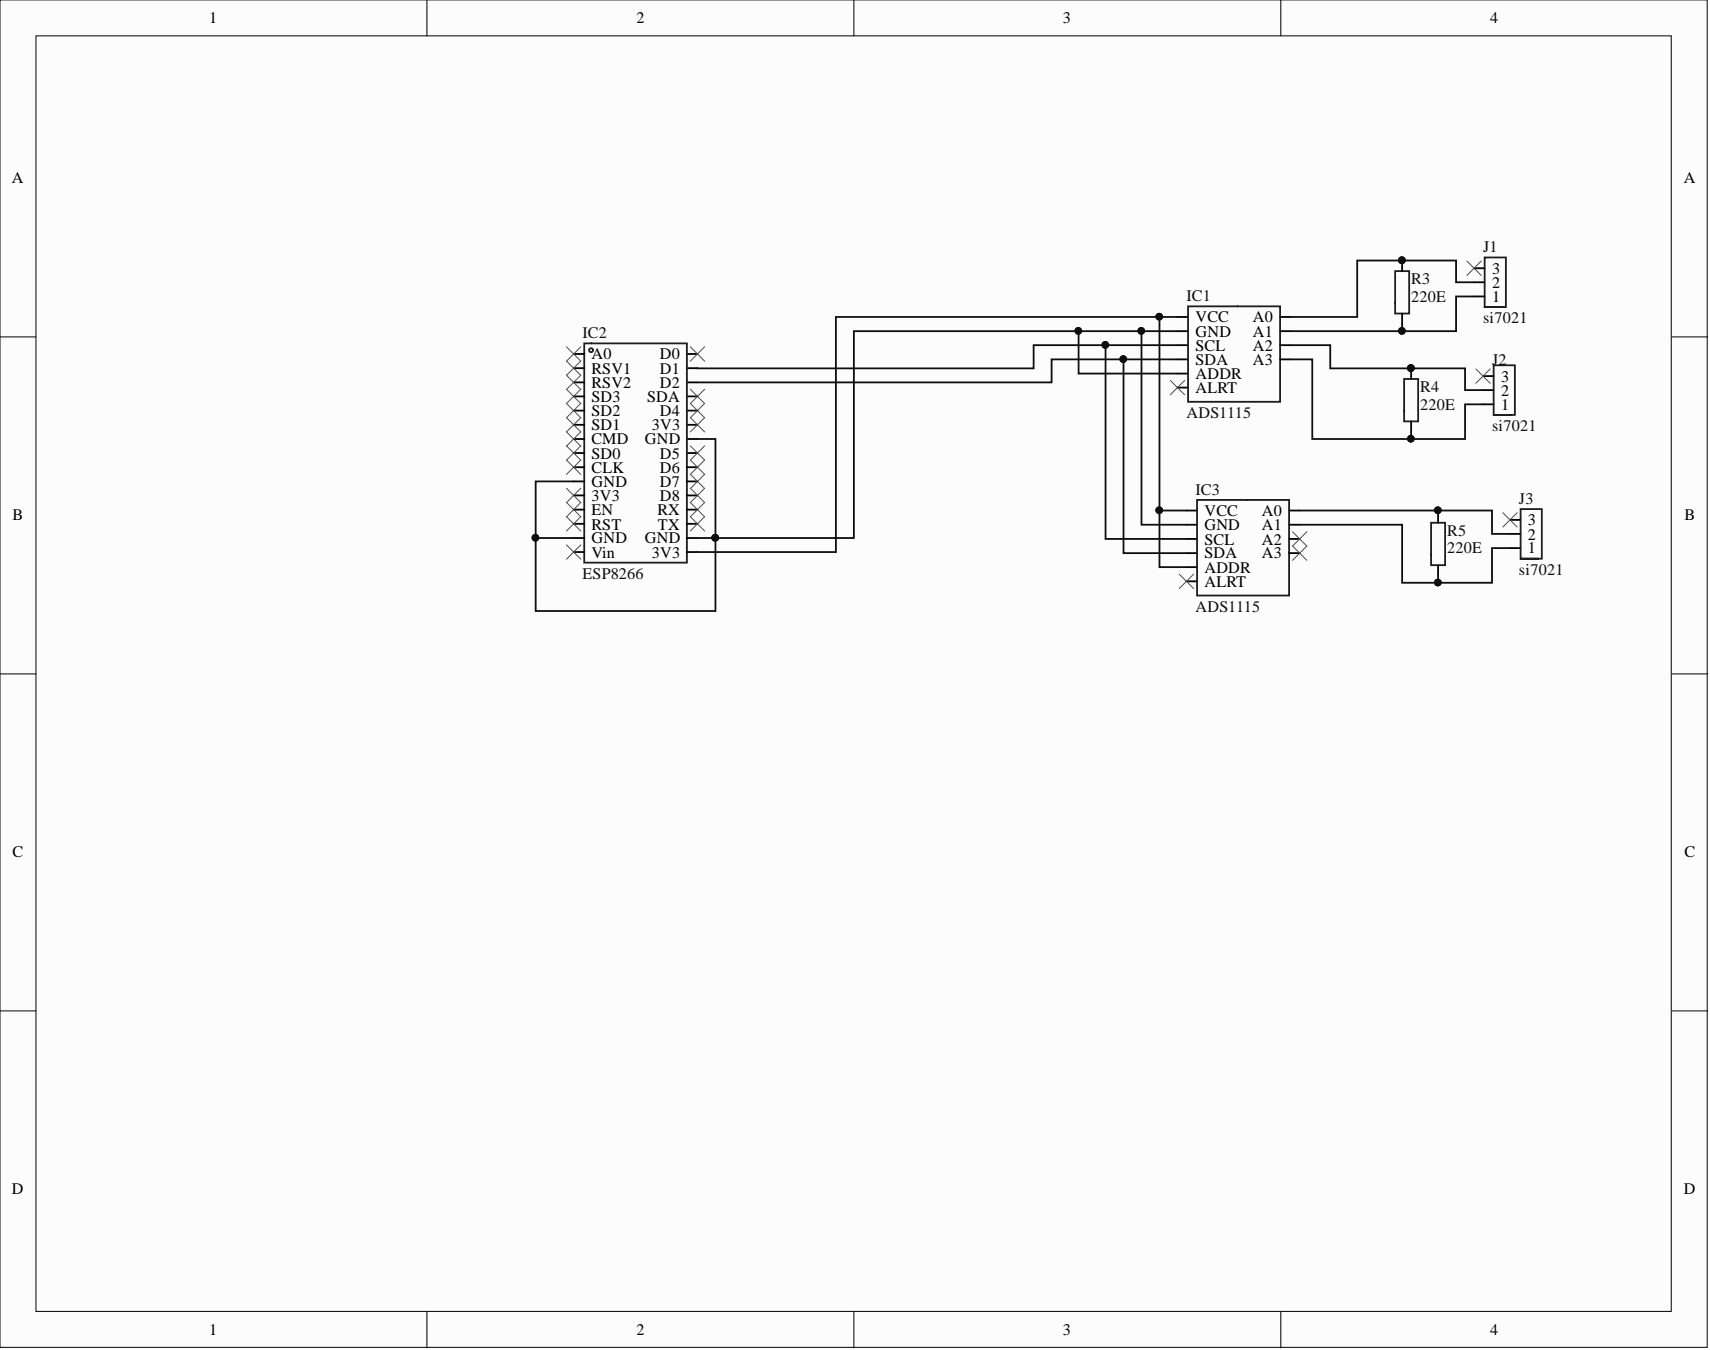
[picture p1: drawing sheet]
<svg xmlns="http://www.w3.org/2000/svg" width="241mm" height="190mm" viewBox="0 0 241 190" stroke-linecap="round" stroke-linejoin="round" font-family="sans-serif">
<defs><g id="words">
<g font-size="2.3">
<text x="29.5" y="3.3">1</text>
<text x="89.8" y="3.3">2</text>
<text x="150" y="3.3">3</text>
<text x="210.3" y="3.3">4</text>
<text x="1.7" y="25.8">A</text>
<text x="237.6" y="25.8">A</text>
<text x="210.5" y="40.7">2</text>
<text x="210.5" y="38.6">3</text>
<text x="168.7" y="45.5">VCC</text>
<text x="168.7" y="47.5">GND</text>
<text x="176.8" y="45.5">A0</text>
<text x="176.8" y="47.5">A1</text>
<text x="210.5" y="42.6">1</text>
<text x="83.5" y="50.7">A0</text>
<text x="83.5" y="52.7">RSV1</text>
<text x="93.1" y="50.7">D0</text>
<text x="93.1" y="52.7">D1</text>
<text x="168.7" y="49.5">SCL</text>
<text x="168.7" y="51.5">SDA</text>
<text x="168.7" y="53.5">ADDR</text>
<text x="176.8" y="49.5">A2</text>
<text x="176.8" y="51.5">A3</text>
<text x="211.8" y="53.8">3</text>
<text x="83.5" y="54.7">RSV2</text>
<text x="83.5" y="56.7">SD3</text>
<text x="83.5" y="58.7">SD2</text>
<text x="91.3" y="56.7">SDA</text>
<text x="93.1" y="54.7">D2</text>
<text x="93.1" y="58.7">D4</text>
<text x="168.7" y="55.4">ALRT</text>
<text x="211.8" y="57.8">1</text>
<text x="211.8" y="55.9">2</text>
<text x="83.5" y="60.7">SD1</text>
<text x="83.5" y="62.7">CMD</text>
<text x="83.5" y="64.7">SD0</text>
<text x="91" y="62.7">GND</text>
<text x="92" y="60.7">3V3</text>
<text x="93.1" y="64.7">D5</text>
<text x="83.5" y="66.7">CLK</text>
<text x="83.5" y="68.7">GND</text>
<text x="83.5" y="70.7">3V3</text>
<text x="93.1" y="66.7">D6</text>
<text x="93.1" y="68.7">D7</text>
<text x="93.1" y="70.7">D8</text>
<text x="1.8" y="73.4">B</text>
<text x="83.5" y="72.7">EN</text>
<text x="83.5" y="74.7">RST</text>
<text x="83.5" y="76.7">GND</text>
<text x="91" y="76.7">GND</text>
<text x="92.8" y="72.7">RX</text>
<text x="92.8" y="74.7">TX</text>
<text x="170" y="72.9">VCC</text>
<text x="170" y="74.8">GND</text>
<text x="170" y="76.8">SCL</text>
<text x="178.1" y="72.9">A0</text>
<text x="178.1" y="74.8">A1</text>
<text x="178.1" y="76.8">A2</text>
<text x="215.6" y="76.2">2</text>
<text x="215.6" y="74.1">3</text>
<text x="237.7" y="73.4">B</text>
<text x="83.5" y="78.7">Vin</text>
<text x="92" y="78.7">3V3</text>
<text x="170" y="78.8">SDA</text>
<text x="170" y="80.8">ADDR</text>
<text x="170" y="82.8">ALRT</text>
<text x="178.1" y="78.8">A3</text>
<text x="215.6" y="78.1">1</text>
<text x="1.8" y="120.9">C</text>
<text x="237.7" y="120.9">C</text>
<text x="1.7" y="168.5">D</text>
<text x="237.6" y="168.5">D</text>
<text x="29.5" y="188.4">1</text>
<text x="89.8" y="188.4">2</text>
<text x="150" y="188.4">3</text>
<text x="210.3" y="188.4">4</text>
</g>
<g font-size="2.3" fill="#0e0e0e">
<text x="209.3" y="35.6">J1</text>
<text x="199.1" y="40.1">R3</text>
<text x="82.2" y="47.7">IC2</text>
<text x="167.4" y="42.5">IC1</text>
<text x="199.1" y="42.6">220E</text>
<text x="209.3" y="45.6">si7021</text>
<text x="210.5" y="51.5">J2</text>
<text x="167.4" y="59">ADS1115</text>
<text x="200.4" y="55.3">R4</text>
<text x="200.4" y="57.8">220E</text>
<text x="210.5" y="60.9">si7021</text>
<text x="168.7" y="69.8">IC3</text>
<text x="214.3" y="71.1">J3</text>
<text x="204.2" y="75.6">R5</text>
<text x="82.2" y="81.7">ESP8266</text>
<text x="204.2" y="78.1">220E</text>
<text x="214.3" y="81.1">si7021</text>
<text x="168.7" y="86.3">ADS1115</text>
</g>
</g></defs>
<g fill="#fcfcfc" stroke="#000" stroke-width=".14">
<path d="M0 0h240.9v190.1h-240.9z"/>
<path d="M5.1 5.1h230.7v180h-230.7z"/>
</g>
<path d="M60.2 0v5.1M120.5 0v5.1M180.7 0v5.1M0 47.5h5.1M235.9 47.5h5.1M0 95.1h5.1M235.9 95.1h5.1M0 142.6h5.1M235.9 142.6h5.1M60.2 185.1v5.1M120.5 185.1v5.1M180.7 185.1v5.1" fill="none" stroke="#000" stroke-width=".14"/>
<g fill="none" stroke="#000" stroke-width=".25">
<path d="M197.9 36.8v1.5M208 39.8h1.5M208 37.9h1.5M80.9 50h1.5M80.9 52h1.5M80.9 54h1.5M80.9 55.9h1.5M80.9 57.9h1.5M80.9 59.9h1.5M96.9 50h1.5M96.9 52h1.5M96.9 54h1.5"/>
<path d="M96.9 55.9h1.5M96.9 57.9h1.5M96.9 59.9h1.5M166.2 44.7h1.4M166.2 46.7h1.4M166.2 48.7h1.4M166.2 50.7h1.4M166.2 52.7h1.4M166.2 54.7h1.4M180.6 44.7h1.5M180.6 46.7h1.5M180.6 48.7h1.5"/>
<path d="M180.6 50.7h1.5M197.9 44.2v1.5M199.1 52v1.5M199.1 59.5v1.5M208 41.8h1.5M209.3 57.1h1.5M209.3 55h1.5M209.3 53.1h1.5M80.9 61.9h1.5M80.9 63.9h1.5M80.9 65.9h1.5M80.9 67.9h1.5"/>
<path d="M80.9 69.9h1.5M80.9 71.9h1.5M80.9 73.9h1.5M80.9 75.9h1.5M80.9 77.9h1.5M96.9 61.9h1.5M96.9 63.9h1.5M96.9 65.9h1.5M96.9 67.9h1.5M96.9 69.9h1.5M96.9 71.9h1.5M96.9 73.9h1.5"/>
<path d="M96.9 75.9h1.5M96.9 77.9h1.5M167.4 72h1.5M167.4 74h1.5M167.4 76h1.5M167.4 78.1h1.5M181.9 72h1.5M181.9 74h1.5M181.9 76h1.5M181.9 78.1h1.5M202.9 72.3v1.5M202.9 79.8v1.4"/>
<path d="M213.1 77.3h1.5M213.1 75.3h1.5M213.1 73.4h1.5M167.4 80h1.5M167.4 82h1.5"/>
</g>
<g fill="none" stroke="#1c1c1c" stroke-width=".25">
<path d="M196.9 38.3h1.9v5.9h-1.9zM82.4 48.5h14.5v30.9h-14.5zM167.6 43.2h13v13.5h-13zM198.1 53.5h2v6h-2zM209.5 43.3h3v-7h-3v7h2.5M210.8 58.5h3v-7h-3v7h2.5M168.9 70.5h13v13.5h-13zM201.9 73.8h2v6h-2zM214.6 78.8h3v-7h-3v7h2.5"/>
<circle cx="83.4" cy="49.4" r=".28"/>
</g>
<g fill="#0e0e0e" stroke="#0e0e0e" stroke-width=".14">
<circle cx="197.8" cy="36.7" r=".47"/>
<circle cx="199.1" cy="51.9" r=".47"/>
<circle cx="75.6" cy="75.9" r=".47"/>
<circle cx="100.9" cy="75.9" r=".47"/>
<circle cx="163.6" cy="72" r=".47"/>
<circle cx="163.6" cy="44.7" r=".47"/>
<circle cx="161" cy="46.7" r=".47"/>
<circle cx="156" cy="48.7" r=".47"/>
<circle cx="158.5" cy="50.7" r=".47"/>
<circle cx="152.2" cy="46.7" r=".47"/>
<circle cx="197.8" cy="46.7" r=".47"/>
<circle cx="199.1" cy="61.9" r=".47"/>
<circle cx="202.9" cy="82.2" r=".47"/>
<circle cx="202.9" cy="72" r=".47"/>
</g>
<g fill="none" stroke="#4c4c4c" stroke-width=".14">
<path d="M207 36.8l2 2.1M209 36.8l-2 2.1M79.9 48.9l2.1 2.1M79.9 50.9l2.1 2.1M79.9 52.9l2.1 2.1M79.9 54.9l2.1 2.1-2.1 2M79.9 58.9l2.1 2.1M82 48.9l-2.1 2.1M82 50.9l-2.1 2.1M82 52.9l-2.1 2.1M82 54.9l-2.1 2.1 2.1 2M82 58.9l-2.1 2.1"/>
<path d="M97.4 58.9l2 2.1M97.4 54.9l2 2-2 2.1M97.4 48.9l2 2.1M99.4 58.9l-2 2.1M99.4 54.9l-2 2 2 2.1M99.4 48.9l-2 2.1M165.1 53.7l2.1 2M167.2 53.7l-2.1 2M208.3 52.1l2 2M210.3 52.1l-2 2M79.9 60.9l2.1 2.1M79.9 62.9l2.1 2"/>
<path d="M79.9 64.9l2.1 2M79.9 68.9l2.1 2-2.1 2 2.1 2M79.9 76.9l2.1 2M82 60.9l-2.1 2.1M82 62.9l-2.1 2M82 64.9l-2.1 2M82 68.9l-2.1 2 2.1 2-2.1 2M82 76.9l-2.1 2M97.4 68.9l2 2-2 2 2 2M97.4 62.9l2 2M97.4 64.9l2 2M97.4 66.9l2 2"/>
<path d="M99.4 68.9l-2 2 2 2-2 2M99.4 62.9l-2 2M99.4 64.9l-2 2M99.4 66.9l-2 2M182.4 75l2 2.1-2 2M184.4 75l-2 2.1 2 2M212.1 72.3l2 2.1M214.1 72.3l-2 2.1M166.4 81l2 2M168.4 81l-2 2"/>
</g>
<g fill="none" stroke="#0e0e0e" stroke-width=".25">
<path d="M208 39.8h-2.5v-3h-14v7.9h-9.4M152.2 46.7v6h14M156 48.7h-10.1v3.3h-47.5M158.5 50.7h-10.1v3.3h-50M161.1 46.7v27.3h6.3M163.6 44.7v27.3h3.8M166.2 48.7h-10.2v27.3h11.4M166.2 50.7h-7.7v27.4h8.9M166.2 44.7h-48.2v33.2h-19.6M166.2 46.7h-45.7v29.2h-19.5v10.3h-25.4v-10.3M182.1 50.7h3.1v11.2h13.9M182.1 48.7h5.6v3.3h19v3h2.6"/>
<path d="M197.9 45.7v1h-15.8M208 41.8h-2.5v4.9h-7.6M209.3 57.1h-2.6v4.8h-7.6v-.9M80.9 67.9h-5.3v8h5.3M98.4 61.9h2.6v14h-2.6M163.6 72v8h3.8M183.4 72h19.5v.3M183.4 74h14.5v8.2h5M202.9 72h7.6v3.3h2.6M213.1 77.3h-2.6v4.9h-7.6v-1"/>
</g>
<use href="#words"/>
</svg>
